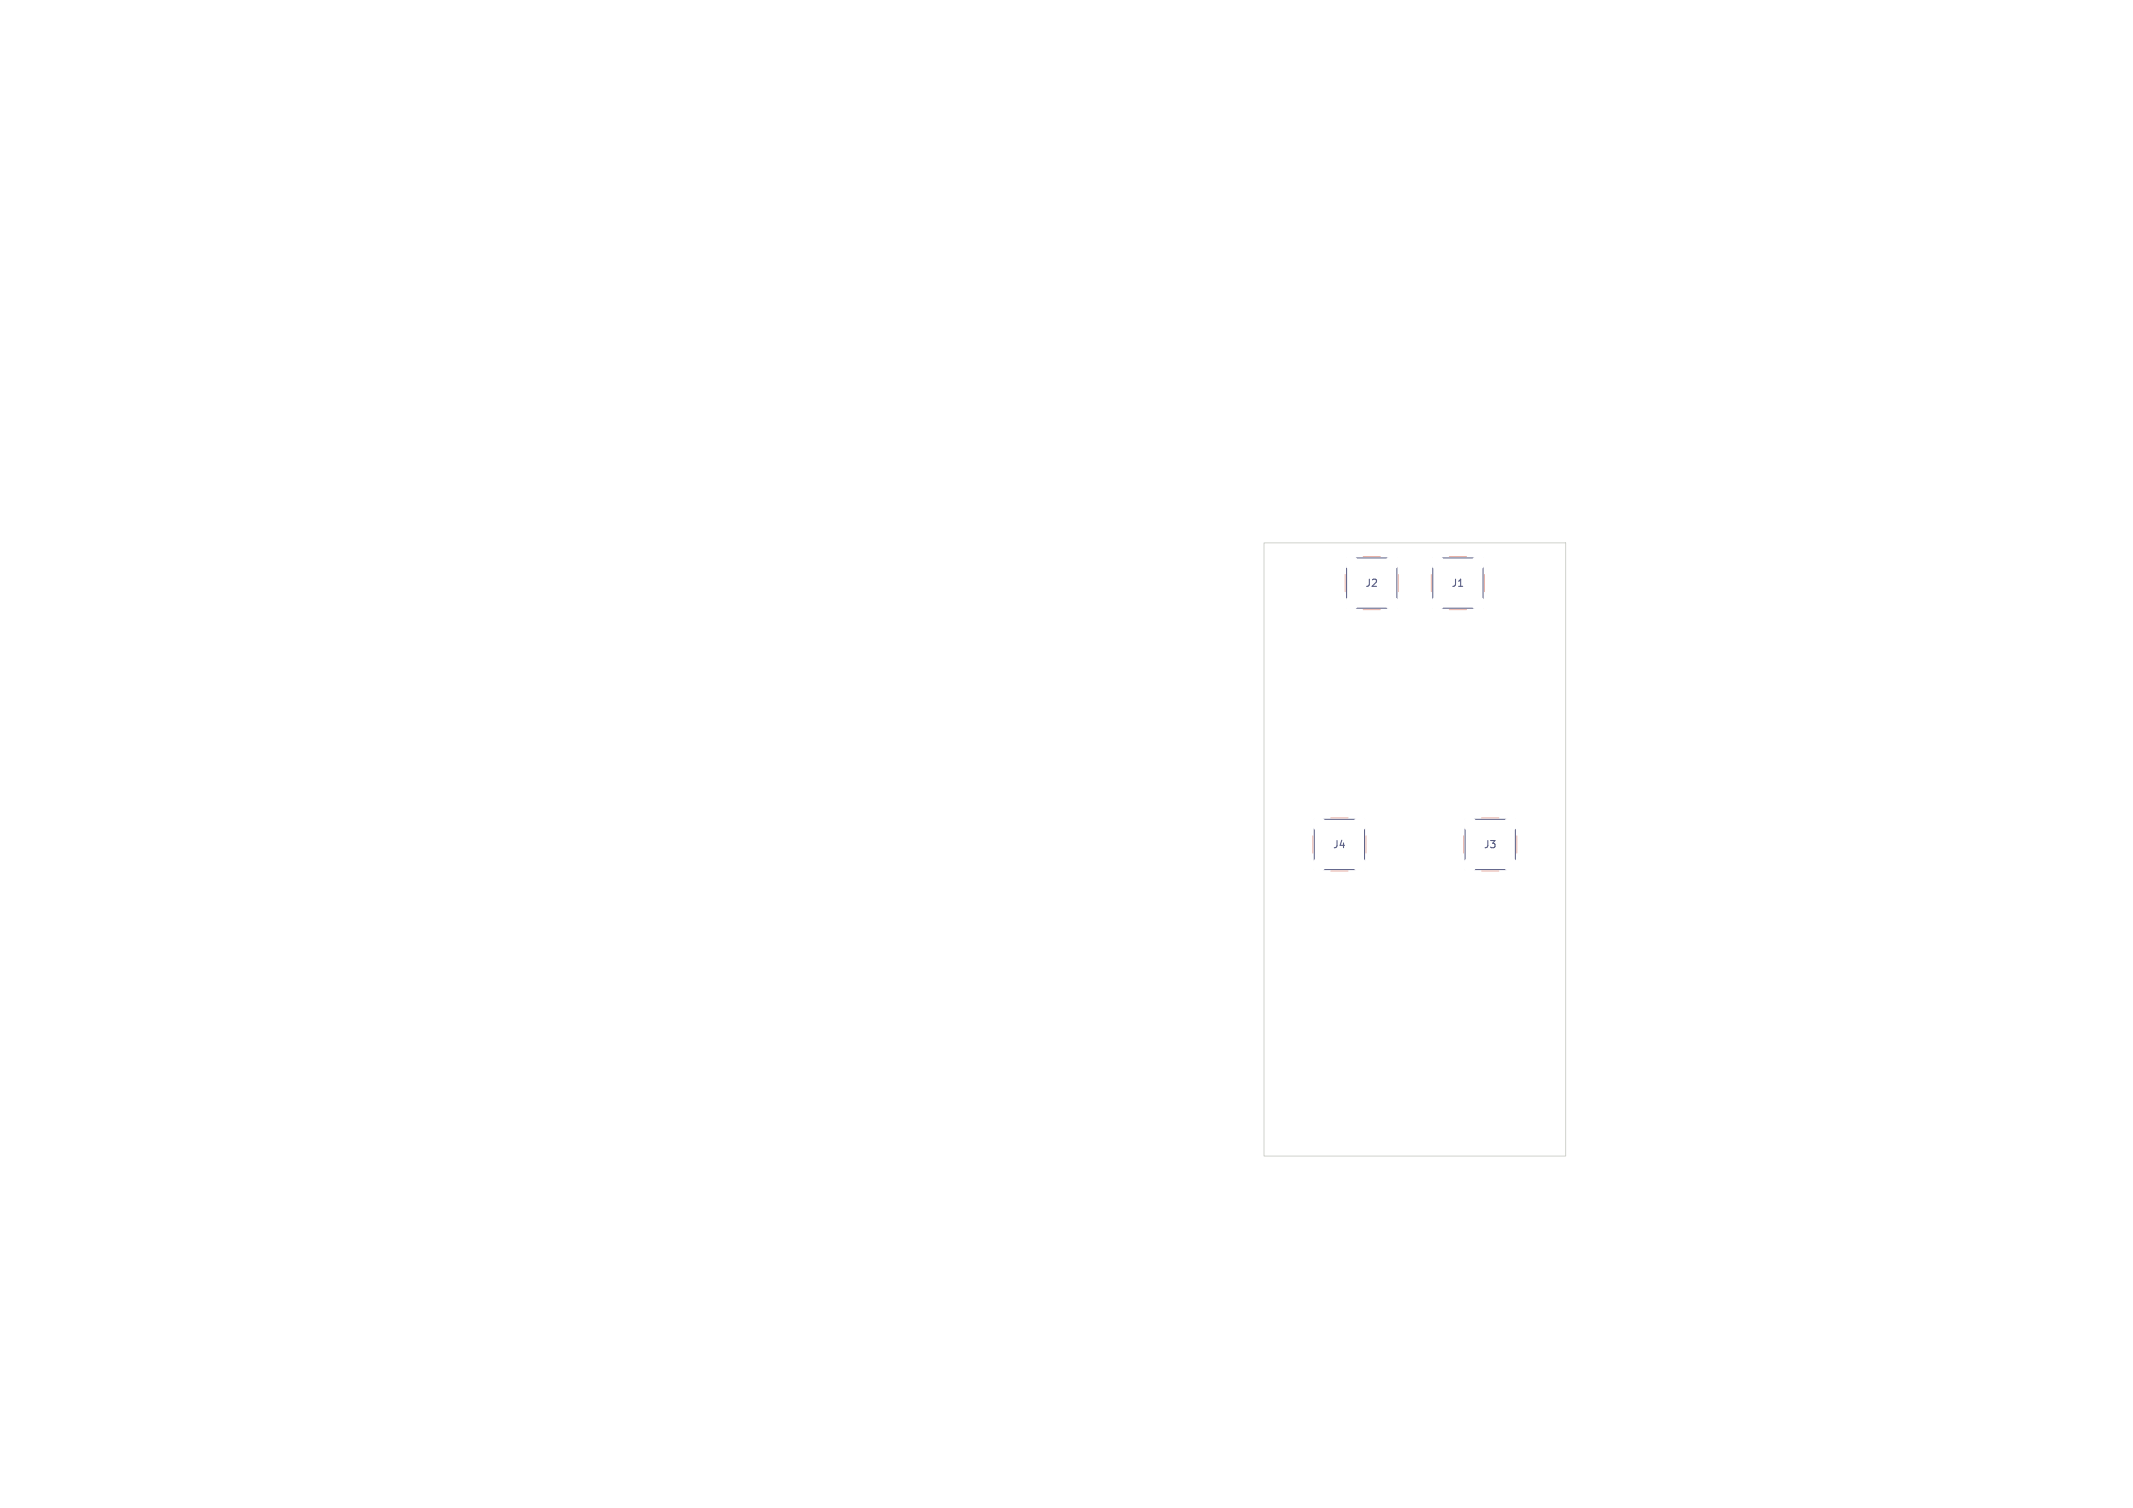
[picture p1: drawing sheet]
<svg xmlns="http://www.w3.org/2000/svg" width="297mm" height="210mm" viewBox="0 0 297 210" stroke-linecap="round" stroke-linejoin="round" font-family="sans-serif">
<defs><g id="words">
<g font-size="1.4" fill="#585d84">
<text x="190" y="81.9">J2</text>
<text x="202" y="81.9">J1</text>
<text x="185.5" y="118.3">J4</text>
<text x="206.5" y="118.3">J3</text>
</g>
</g></defs>
<path d="M187.5 77.7h7v7h-7zM199.5 77.7h7v7h-7zM183 114.1h7v7h-7zM204 114.1h7v7h-7z" fill="none" stroke="#585d84" stroke-width=".14"/>
<g fill="none" stroke="#e8b2a7" stroke-width=".14">
<path d="M189.8 77.5h2.4M201.8 77.5h2.4M187.3 80v2.4M189.8 84.9h2.4M194.7 80v2.4M199.3 80v2.4M201.8 84.9h2.4M206.7 80v2.4M182.8 116.4v2.4M185.3 113.9h2.4M190.2 116.4v2.4M203.8 116.4v2.4"/>
<path d="M206.3 113.9h2.4M211.2 116.4v2.4M185.3 121.3h2.4M206.3 121.3h2.4"/>
</g>
<g fill="#fff" stroke="#fff" stroke-width=".14">
<circle cx="210" cy="95.3" r=".15"/>
<circle cx="211.2" cy="95.3" r=".15"/>
<circle cx="195.8" cy="87.1" r=".15"/>
<circle cx="181.6" cy="87.1" r=".15"/>
<circle cx="185.2" cy="95.3" r=".15"/>
<circle cx="200.6" cy="87.1" r=".15"/>
<circle cx="202.9" cy="95.3" r=".15"/>
<circle cx="206.1" cy="102.5" r=".15"/>
<circle cx="208.8" cy="95.3" r=".15"/>
<circle cx="199.4" cy="95.3" r=".15"/>
<circle cx="206.5" cy="95.3" r=".15"/>
<circle cx="212.4" cy="95.3" r=".15"/>
<circle cx="187.5" cy="87.1" r=".15"/>
<circle cx="204.1" cy="87.1" r=".15"/>
<circle cx="211.2" cy="87.1" r=".15"/>
<circle cx="188.7" cy="95.3" r=".15"/>
<circle cx="210.6" cy="102.5" r=".15"/>
<circle cx="197" cy="87.1" r=".15"/>
<circle cx="208.8" cy="102.5" r=".15"/>
<circle cx="207" cy="102.5" r=".15"/>
<circle cx="186.3" cy="87.1" r=".15"/>
<circle cx="189.9" cy="87.1" r=".15"/>
<circle cx="185.2" cy="87.1" r=".15"/>
<circle cx="188" cy="102.5" r=".15"/>
<circle cx="193.4" cy="95.3" r=".15"/>
<circle cx="206.5" cy="87.1" r=".15"/>
<circle cx="205.3" cy="87.1" r=".15"/>
<circle cx="193.4" cy="87.1" r=".15"/>
<circle cx="210" cy="87.1" r=".15"/>
<circle cx="212.4" cy="87.1" r=".15"/>
<circle cx="205.2" cy="102.5" r=".15"/>
<circle cx="199.4" cy="87.1" r=".15"/>
<circle cx="187.5" cy="95.3" r=".15"/>
<circle cx="192.3" cy="87.1" r=".15"/>
<circle cx="186.2" cy="102.5" r=".15"/>
<circle cx="191.1" cy="87.1" r=".15"/>
<circle cx="201.7" cy="87.1" r=".15"/>
<circle cx="182.8" cy="95.3" r=".15"/>
<circle cx="204.3" cy="102.5" r=".15"/>
<circle cx="208.8" cy="87.1" r=".15"/>
<circle cx="207.7" cy="95.3" r=".15"/>
<circle cx="189.9" cy="95.3" r=".15"/>
<circle cx="194.6" cy="87.1" r=".15"/>
<circle cx="181.6" cy="95.3" r=".15"/>
<circle cx="189.8" cy="102.5" r=".15"/>
<circle cx="191.6" cy="102.5" r=".15"/>
<circle cx="198.2" cy="95.3" r=".15"/>
<circle cx="194.6" cy="95.3" r=".15"/>
<circle cx="186.3" cy="95.3" r=".15"/>
<circle cx="195.8" cy="95.3" r=".15"/>
<circle cx="184" cy="87.1" r=".15"/>
<circle cx="192.3" cy="95.3" r=".15"/>
<circle cx="203.4" cy="102.5" r=".15"/>
<circle cx="187.1" cy="102.5" r=".15"/>
<circle cx="183.5" cy="102.5" r=".15"/>
<circle cx="204.1" cy="95.3" r=".15"/>
<circle cx="185.3" cy="102.5" r=".15"/>
<circle cx="198.2" cy="87.1" r=".15"/>
<circle cx="202.5" cy="102.5" r=".15"/>
<circle cx="190.7" cy="102.5" r=".15"/>
<circle cx="201.7" cy="95.3" r=".15"/>
<circle cx="184.4" cy="102.5" r=".15"/>
<circle cx="205.3" cy="95.3" r=".15"/>
<circle cx="202.9" cy="87.1" r=".15"/>
<circle cx="200.6" cy="95.3" r=".15"/>
<circle cx="197" cy="95.3" r=".15"/>
<circle cx="209.7" cy="102.5" r=".15"/>
<circle cx="207.7" cy="87.1" r=".15"/>
<circle cx="207.9" cy="102.5" r=".15"/>
<circle cx="188.9" cy="102.5" r=".15"/>
<circle cx="188.7" cy="87.1" r=".15"/>
<circle cx="184" cy="95.3" r=".15"/>
<circle cx="191.1" cy="95.3" r=".15"/>
<circle cx="182.8" cy="87.1" r=".15"/>
<circle cx="200.6" cy="99.5" r=".15"/>
<circle cx="197" cy="99.5" r=".15"/>
<circle cx="202.9" cy="99.5" r=".15"/>
<circle cx="189.9" cy="99.5" r=".15"/>
<circle cx="185.2" cy="91.3" r=".15"/>
<circle cx="181.6" cy="103.7" r=".15"/>
<circle cx="178.4" cy="108.7" r=".13"/>
<circle cx="188.7" cy="91.3" r=".15"/>
<circle cx="200.6" cy="91.3" r=".15"/>
<circle cx="185.2" cy="99.5" r=".15"/>
<circle cx="198.2" cy="99.5" r=".15"/>
<circle cx="205.3" cy="99.5" r=".15"/>
<circle cx="202.9" cy="91.3" r=".15"/>
<circle cx="205.3" cy="91.3" r=".15"/>
<circle cx="188" cy="111.5" r=".15"/>
<circle cx="195.8" cy="91.3" r=".15"/>
<circle cx="207.7" cy="99.5" r=".15"/>
<circle cx="207.7" cy="91.3" r=".15"/>
<circle cx="191.1" cy="99.5" r=".15"/>
<circle cx="183.5" cy="111.5" r=".15"/>
<circle cx="182.8" cy="91.3" r=".15"/>
<circle cx="186.2" cy="111.5" r=".15"/>
<circle cx="184" cy="91.3" r=".15"/>
<circle cx="210" cy="99.5" r=".15"/>
<circle cx="211.2" cy="91.3" r=".15"/>
<circle cx="192.3" cy="99.5" r=".15"/>
<circle cx="201.7" cy="99.5" r=".15"/>
<circle cx="206.5" cy="91.3" r=".15"/>
<circle cx="193.4" cy="99.5" r=".15"/>
<circle cx="193.4" cy="91.3" r=".15"/>
<circle cx="193.3" cy="130" r=".15"/>
<circle cx="207.9" cy="111.5" r=".15"/>
<circle cx="186.3" cy="91.3" r=".15"/>
<circle cx="197" cy="91.3" r=".15"/>
<circle cx="186.3" cy="99.5" r=".15"/>
<circle cx="189.8" cy="111.5" r=".15"/>
<circle cx="195.8" cy="99.5" r=".15"/>
<circle cx="190.9" cy="109" r=".13"/>
<circle cx="206.5" cy="99.5" r=".15"/>
<circle cx="212.4" cy="91.3" r=".15"/>
<circle cx="206.1" cy="111.5" r=".15"/>
<circle cx="187.5" cy="91.3" r=".15"/>
<circle cx="199.4" cy="91.3" r=".15"/>
<circle cx="189.9" cy="91.3" r=".15"/>
<circle cx="194.6" cy="99.5" r=".15"/>
<circle cx="197" cy="107.9" r=".12"/>
<circle cx="198.2" cy="91.3" r=".15"/>
<circle cx="182.8" cy="99.5" r=".15"/>
<circle cx="194.6" cy="91.3" r=".15"/>
<circle cx="212.4" cy="99.5" r=".15"/>
<circle cx="204.1" cy="91.3" r=".15"/>
<circle cx="184" cy="99.5" r=".15"/>
<circle cx="211.2" cy="99.5" r=".15"/>
<circle cx="187.5" cy="99.5" r=".15"/>
<circle cx="181.6" cy="91.3" r=".15"/>
<circle cx="210.6" cy="111.5" r=".15"/>
<circle cx="192.7" cy="119.5" r=".15"/>
<circle cx="192.3" cy="91.3" r=".15"/>
<circle cx="210" cy="91.3" r=".15"/>
<circle cx="193.1" cy="111" r=".12"/>
<circle cx="208.8" cy="99.5" r=".15"/>
<circle cx="204.1" cy="99.5" r=".15"/>
<circle cx="215.6" cy="108.7" r=".13"/>
<circle cx="201.7" cy="91.3" r=".15"/>
<circle cx="188.7" cy="99.5" r=".15"/>
<circle cx="199.4" cy="99.5" r=".15"/>
<circle cx="208.8" cy="91.3" r=".15"/>
<circle cx="202.5" cy="111.5" r=".15"/>
<circle cx="203.1" cy="109.4" r=".12"/>
<circle cx="181.6" cy="99.5" r=".15"/>
<circle cx="191.1" cy="91.3" r=".15"/>
<circle cx="190.7" cy="111.5" r=".15"/>
<circle cx="191.6" cy="111.5" r=".15"/>
<circle cx="215.4" cy="104" r=".12"/>
<circle cx="202.5" cy="107" r=".15"/>
<circle cx="183.5" cy="107" r=".15"/>
<circle cx="203.1" cy="105.1" r=".12"/>
<circle cx="200.9" cy="130" r=".15"/>
<circle cx="190.9" cy="104.7" r=".13"/>
<circle cx="178.6" cy="104" r=".12"/>
<circle cx="197" cy="105.7" r=".13"/>
<circle cx="201.3" cy="119.5" r=".15"/>
<circle cx="210.6" cy="107" r=".15"/>
<circle cx="200.9" cy="111" r=".12"/>
<circle cx="191.6" cy="107" r=".15"/>
<circle cx="202.4" cy="106.1" r=".12"/>
<circle cx="215.6" cy="106.6" r=".13"/>
<circle cx="213.2" cy="107.2" r=".12"/>
<circle cx="202.4" cy="110.4" r=".12"/>
<circle cx="178.4" cy="106.6" r=".12"/>
<circle cx="191.6" cy="103.7" r=".13"/>
<circle cx="191.6" cy="108" r=".12"/>
<circle cx="180.8" cy="107.2" r=".12"/>
<circle cx="198.5" cy="110" r=".15"/>
<circle cx="197" cy="104.9" r=".15"/>
<circle cx="179.4" cy="135.8" r=".15"/>
<circle cx="181.8" cy="130" r=".15"/>
<circle cx="178.4" cy="142.7" r=".15"/>
<circle cx="193.8" cy="116.3" r=".15"/>
<circle cx="183.4" cy="141.5" r=".15"/>
<circle cx="177.4" cy="130.5" r=".15"/>
<circle cx="190.4" cy="129.8" r=".15"/>
<circle cx="177.4" cy="140" r=".15"/>
<circle cx="177.4" cy="133" r=".15"/>
<circle cx="183.4" cy="133.9" r=".15"/>
<circle cx="177.4" cy="137.5" r=".15"/>
<circle cx="179.4" cy="129.2" r=".15"/>
<circle cx="192" cy="127.5" r=".15"/>
<circle cx="186" cy="127.5" r=".15"/>
<circle cx="189.3" cy="133.3" r=".15"/>
<circle cx="182.5" cy="129" r=".15"/>
<circle cx="193.9" cy="127.6" r=".15"/>
<circle cx="193.4" cy="118.8" r=".15"/>
<circle cx="184.7" cy="131.4" r=".15"/>
<circle cx="183.9" cy="130.5" r=".15"/>
<circle cx="202.9" cy="133.3" r=".15"/>
<circle cx="215.6" cy="142.7" r=".15"/>
<circle cx="216.6" cy="137.5" r=".15"/>
<circle cx="208.4" cy="127.5" r=".15"/>
<circle cx="200" cy="127.5" r=".15"/>
<circle cx="206.9" cy="134.5" r=".15"/>
<circle cx="214.6" cy="129.2" r=".15"/>
<circle cx="200.6" cy="118.8" r=".15"/>
<circle cx="216.6" cy="140" r=".15"/>
<circle cx="199.7" cy="141.5" r=".15"/>
<circle cx="214.6" cy="135.8" r=".15"/>
<circle cx="216.6" cy="130.5" r=".15"/>
<circle cx="204" cy="129.8" r=".15"/>
<circle cx="210.6" cy="133.9" r=".15"/>
<circle cx="216.6" cy="133" r=".15"/>
<circle cx="202.1" cy="127.6" r=".15"/>
<circle cx="209.6" cy="132.1" r=".15"/>
<circle cx="200.2" cy="116.3" r=".15"/>
<circle cx="211.5" cy="132.1" r=".15"/>
<circle cx="196.2" cy="126" r=".15"/>
<circle cx="191.5" cy="159.1" r=".15"/>
<circle cx="214" cy="154.6" r=".15"/>
<circle cx="180" cy="154.6" r=".15"/>
<circle cx="186.6" cy="158.6" r=".15"/>
<circle cx="196.7" cy="123.3" r=".15"/>
<circle cx="192.8" cy="157.2" r=".15"/>
<circle cx="199.7" cy="151.5" r=".15"/>
<circle cx="197" cy="120.7" r=".15"/>
<circle cx="183.4" cy="151.5" r=".15"/>
<circle cx="208.6" cy="153.6" r=".15"/>
<circle cx="201.4" cy="157.4" r=".15"/>
<circle cx="198.2" cy="126.7" r=".15"/>
<circle cx="196.6" cy="126.7" r=".15"/>
<circle cx="195.8" cy="126.7" r=".15"/>
<circle cx="195.8" cy="149.1" r=".15"/>
<circle cx="210.8" cy="137.6" r=".15"/>
<circle cx="214.5" cy="132.8" r=".15"/>
<circle cx="210.6" cy="127.8" r=".15"/>
<circle cx="210.6" cy="130" r=".15"/>
<circle cx="180.8" cy="132.1" r=".15"/>
<circle cx="186.6" cy="130.5" r=".15"/>
<circle cx="188.5" cy="134.5" r=".15"/>
<circle cx="180.1" cy="126.4" r=".15"/>
<circle cx="180.1" cy="101.9" r=".15"/>
<circle cx="214.6" cy="127.8" r=".15"/>
<circle cx="215.3" cy="130.2" r=".15"/>
<circle cx="177.8" cy="114.8" r="1.35"/>
<circle cx="194" cy="133.5" r=".5"/>
<circle cx="194" cy="136" r=".5"/>
<circle cx="178.4" cy="158.6" r="1.35"/>
<circle cx="216.2" cy="114.8" r="1.35"/>
<circle cx="199.5" cy="158" r=".5"/>
<circle cx="199.5" cy="155.5" r=".5"/>
<circle cx="197" cy="158" r=".5"/>
<circle cx="197" cy="155.5" r=".5"/>
<circle cx="194.5" cy="158" r=".5"/>
<circle cx="194.5" cy="155.5" r=".5"/>
<circle cx="178.4" cy="78" r="1.35"/>
<circle cx="215.6" cy="78" r="1.35"/>
<circle cx="216.2" cy="98.4" r="1.35"/>
<circle cx="184" cy="155.6" r=".5"/>
<circle cx="184" cy="158.1" r=".5"/>
<circle cx="177.8" cy="98.4" r="1.35"/>
<circle cx="215.6" cy="158.6" r="1.35"/>
<circle cx="189.4" cy="114.7" r=".92"/>
<circle cx="189.4" cy="120.5" r=".92"/>
<circle cx="183.6" cy="114.7" r=".92"/>
<circle cx="183.6" cy="120.5" r=".92"/>
<circle cx="210.4" cy="114.7" r=".92"/>
<circle cx="210.4" cy="120.5" r=".92"/>
<circle cx="204.6" cy="114.7" r=".92"/>
<circle cx="204.6" cy="120.5" r=".92"/>
<circle cx="205.9" cy="78.3" r=".92"/>
<circle cx="205.9" cy="84.1" r=".92"/>
<circle cx="200.1" cy="78.3" r=".93"/>
<circle cx="200.1" cy="84.1" r=".93"/>
<circle cx="193.9" cy="78.3" r=".92"/>
<circle cx="193.9" cy="84.1" r=".92"/>
<circle cx="188.1" cy="78.3" r=".92"/>
<circle cx="188.1" cy="84.1" r=".92"/>
</g>
<path d="M176 75.6h42v85.4h-42z" fill="none" stroke="#d0d2cd" stroke-width=".14"/>
<use href="#words"/>
</svg>
